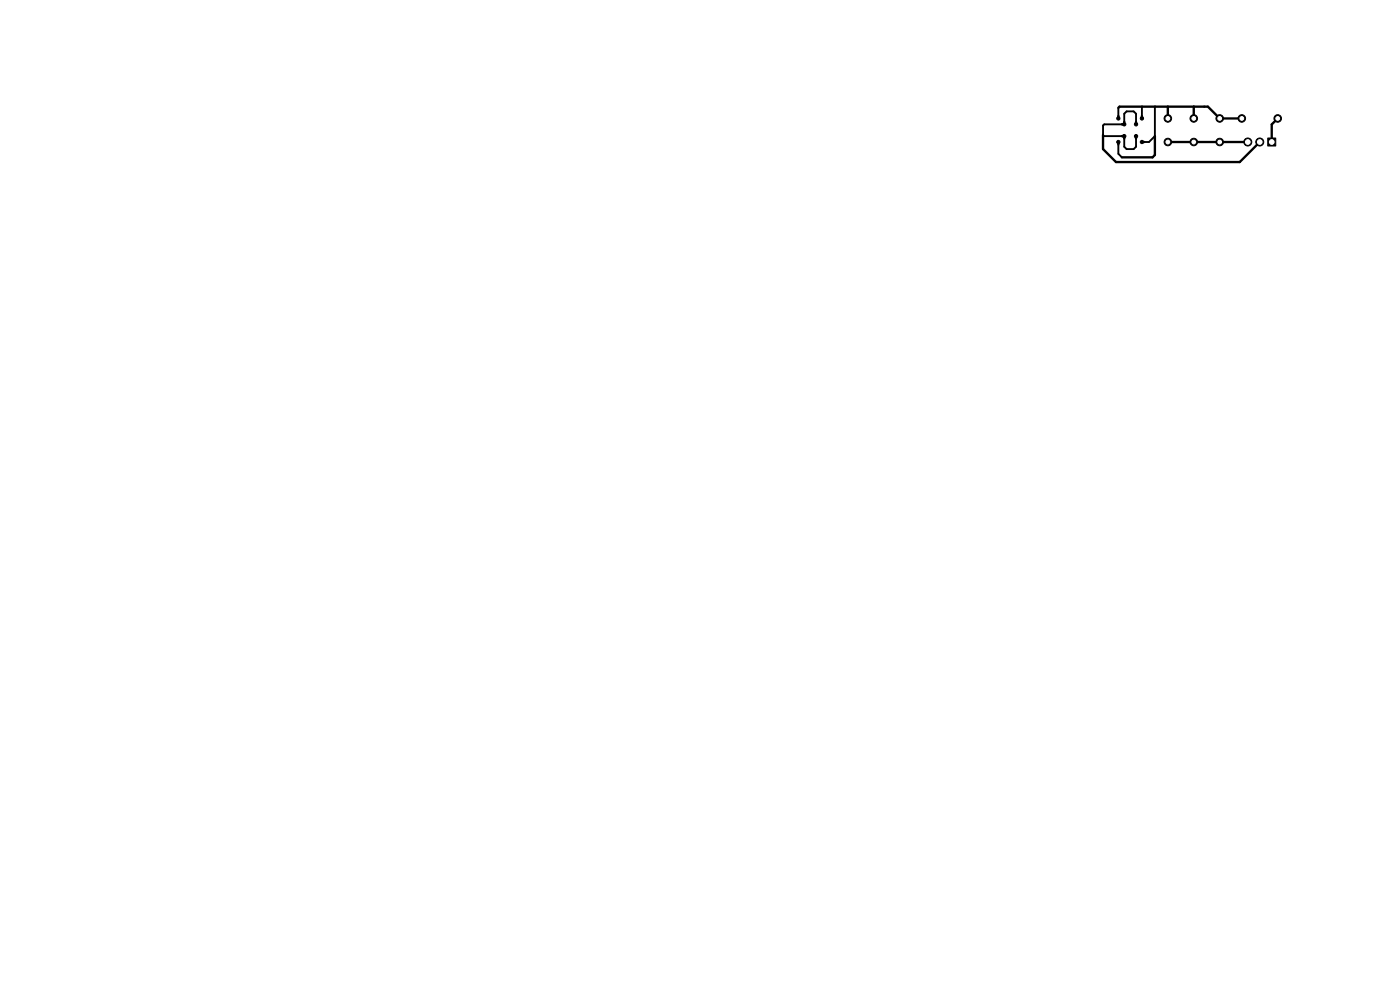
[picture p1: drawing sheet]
<svg xmlns="http://www.w3.org/2000/svg" width="297mm" height="210mm" viewBox="0 0 297 210" stroke-linecap="round" stroke-linejoin="round" font-family="sans-serif">
<g fill="#000" stroke="#000" stroke-width=".21">
<path d="M268.9 29.3h1.7v1.7h-1.7z"/>
<circle cx="237.3" cy="30.1" r=".35"/>
<circle cx="237.3" cy="25.1" r=".35"/>
<circle cx="238.5" cy="28.9" r=".35"/>
<circle cx="238.5" cy="26.4" r=".35"/>
<circle cx="241" cy="28.9" r=".35"/>
<circle cx="241" cy="26.4" r=".35"/>
<circle cx="242.3" cy="30.1" r=".35"/>
<circle cx="242.3" cy="25.1" r=".35"/>
<circle cx="247.8" cy="30.1" r=".8"/>
<circle cx="247.8" cy="25.1" r=".8"/>
<circle cx="253.3" cy="30.1" r=".8"/>
<circle cx="253.3" cy="25.1" r=".8"/>
<circle cx="258.8" cy="30.1" r=".8"/>
<circle cx="258.8" cy="25.1" r=".8"/>
<circle cx="263.4" cy="25.1" r=".8"/>
<circle cx="264.7" cy="30.1" r=".85"/>
<circle cx="267.3" cy="30.1" r=".85"/>
<circle cx="271.1" cy="25.1" r=".8"/>
</g>
<path d="M234 28.6v3l2.8 2.8h26.2l4.3-4.3M237.3 22.9l.2-.3h18.8l2.5 2.5h4.6M245 28.9v4l-.5 .5h-6.5M247.8 22.6v2.5M247.8 30.1h16.9M253.3 22.6v2.5M271.1 25.1l-1.3 1.3v3.7" fill="none" stroke="#000" stroke-width=".5"/>
<path d="M234.3 28.9h4.2v2.2l.5 .5h1.5l.5-.5v-2.2M237.3 22.9v2.2M237.3 30.1v2.5l.7 .8M241 26.4v-2.3l-.5-.5h-1.5l-.5 .5v2.3h-4.2l-.3 .2v2M242.3 22.6v2.5M245 22.6v6.3l-1.2 1.2h-1.5" fill="none" stroke="#000" stroke-width=".4"/>
<path d="M234 28.6l.3 .3M258.5 25.1h.3" fill="none" stroke="#000" stroke-width=".3"/>
<path d="M236.9 30.2h.7l-.1 .6h-.4zM237.1 24.4h.3l.2 .7h-.7zM238.2 28.9h.6l-.1 .7h-.4zM238.3 25.7h.4l.1 .6h-.6zM237.8 28.7l.6-.2v.7l-.6-.1zM237.8 26.2l.6-.2v.7l-.6-.1zM240.7 28.9h.6l-.1 .7h-.4zM240.8 25.7h.4l.1 .6h-.6zM242.1 24.4h.3l.2 .7h-.7zM242.3 29.8l.6 .1v.4l-.6 .2z" fill="#000"/>
<g fill="#fff" stroke="#fff" stroke-width=".21">
<circle cx="264.7" cy="30.1" r=".5"/>
<circle cx="267.3" cy="30.1" r=".5"/>
<circle cx="269.8" cy="30.1" r=".5"/>
<circle cx="271.1" cy="25.1" r=".4"/>
<circle cx="263.4" cy="25.1" r=".4"/>
<circle cx="258.8" cy="30.1" r=".4"/>
<circle cx="258.8" cy="25.1" r=".4"/>
<circle cx="253.3" cy="30.1" r=".4"/>
<circle cx="253.3" cy="25.1" r=".4"/>
<circle cx="247.8" cy="30.1" r=".4"/>
<circle cx="247.8" cy="25.1" r=".4"/>
</g>
</svg>
